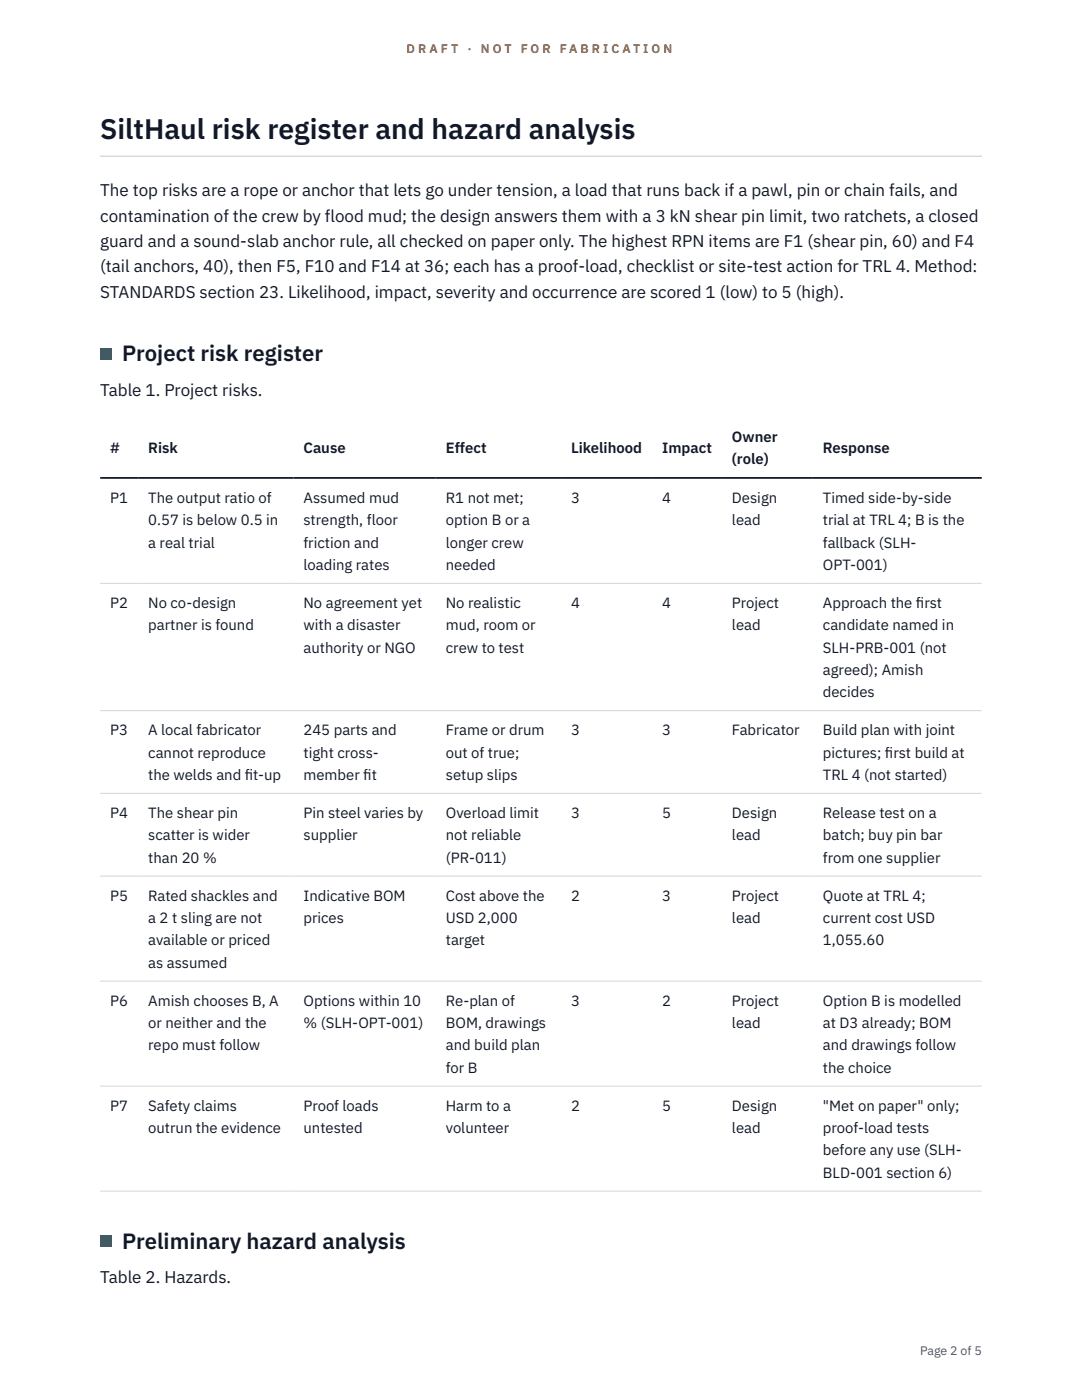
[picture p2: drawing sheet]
<svg xmlns="http://www.w3.org/2000/svg" width="216mm" height="279mm" viewBox="0 0 216 279" stroke-linecap="round" stroke-linejoin="round" font-family="sans-serif">
<defs><g id="words">
<text font-size="5.6" fill="#111827" x="20" y="27.6">SiltHaul risk register and hazard analysis</text>
<g font-size="4.4" fill="#111827">
<text x="24.4" y="72.1">Project risk register</text>
<text x="24.4" y="249.2">Preliminary hazard analysis</text>
</g>
<g font-size="3.4" fill="#111827">
<text x="20" y="39.1">The top risks are a rope or anchor that lets go under tension, a load that runs back if a pawl, pin or chain fails, and</text>
<text x="20" y="44.2">contamination of the crew by flood mud; the design answers them with a 3 kN shear pin limit, two ratchets, a closed</text>
<text x="20" y="49.3">guard and a sound-slab anchor rule, all checked on paper only. The highest RPN items are F1 (shear pin, 60) and F4</text>
<text x="20" y="54.4">(tail anchors, 40), then F5, F10 and F14 at 36; each has a proof-load, checklist or site-test action for TRL 4. Method:</text>
<text x="20" y="59.5">STANDARDS section 23. Likelihood, impact, severity and occurrence are scored 1 (low) to 5 (high).</text>
<text x="20" y="79">Table 1. Project risks.</text>
<text x="20" y="256.1">Table 2. Hazards.</text>
</g>
<g font-size="3" fill="#111827">
<text x="146.1" y="88.1">Owner</text>
<text x="22" y="90.4">#</text>
<text x="29.6" y="90.4">Risk</text>
<text x="60.6" y="90.4">Cause</text>
<text x="89" y="90.4">Effect</text>
<text x="114" y="90.4">Likelihood</text>
<text x="132.1" y="90.4">Impact</text>
<text x="146.1" y="92.6">(role)</text>
<text x="164.2" y="90.4">Response</text>
<text x="22" y="100.4">P1</text>
<text x="29.6" y="100.4">The output ratio of</text>
<text x="60.6" y="100.4">Assumed mud</text>
<text x="89" y="100.4">R1 not met;</text>
<text x="114" y="100.4">3</text>
<text x="132.1" y="100.4">4</text>
<text x="146.1" y="100.4">Design</text>
<text x="164.2" y="100.4">Timed side-by-side</text>
<text x="29.6" y="104.8">0.57 is below 0.5 in</text>
<text x="60.6" y="104.8">strength, floor</text>
<text x="89" y="104.8">option B or a</text>
<text x="146.1" y="104.8">lead</text>
<text x="164.2" y="104.8">trial at TRL 4; B is the</text>
<text x="29.6" y="109.3">a real trial</text>
<text x="60.6" y="109.3">friction and</text>
<text x="60.6" y="113.7">loading rates</text>
<text x="89" y="109.3">longer crew</text>
<text x="89" y="113.7">needed</text>
<text x="164.2" y="109.3">fallback (SLH-</text>
<text x="164.2" y="113.7">OPT-001)</text>
<text x="22" y="121.3">P2</text>
<text x="29.6" y="121.3">No co-design</text>
<text x="29.6" y="125.8">partner is found</text>
<text x="60.6" y="121.3">No agreement yet</text>
<text x="60.6" y="125.8">with a disaster</text>
<text x="89" y="121.3">No realistic</text>
<text x="89" y="125.8">mud, room or</text>
<text x="114" y="121.3">4</text>
<text x="132.1" y="121.3">4</text>
<text x="146.1" y="121.3">Project</text>
<text x="146.1" y="125.8">lead</text>
<text x="164.2" y="121.3">Approach the f</text>
<text x="164.2" y="125.8">candidate named in</text>
<text x="182.8" y="121.3">irst</text>
<text x="60.6" y="130.2">authority or NGO</text>
<text x="89" y="130.2">crew to test</text>
<text x="164.2" y="130.2">SLH-PRB-001 (not</text>
<text x="164.2" y="134.7">agreed); Amish</text>
<text x="164.2" y="139.1">decides</text>
<text x="22" y="146.7">P3</text>
<text x="29.6" y="146.7">A local fabricator</text>
<text x="60.6" y="146.7">245 parts and</text>
<text x="89" y="146.7">Frame or drum</text>
<text x="114" y="146.7">3</text>
<text x="132.1" y="146.7">3</text>
<text x="146.1" y="146.7">Fabricator</text>
<text x="164.2" y="146.7">Build plan with joint</text>
<text x="29.6" y="151.2">cannot reproduce</text>
<text x="29.6" y="155.6">the welds and f</text>
<text x="48.9" y="155.6">it-up</text>
<text x="60.6" y="151.2">tight cross-</text>
<text x="60.6" y="155.6">member f</text>
<text x="72.5" y="155.6">it</text>
<text x="89" y="151.2">out of true;</text>
<text x="89" y="155.6">setup slips</text>
<text x="164.2" y="151.2">pictures; f</text>
<text x="164.2" y="155.6">TRL 4 (not started)</text>
<text x="176.6" y="151.2">irst build at</text>
<text x="22" y="163.3">P4</text>
<text x="29.6" y="163.3">The shear pin</text>
<text x="29.6" y="167.7">scatter is wider</text>
<text x="60.6" y="163.3">Pin steel varies by</text>
<text x="60.6" y="167.7">supplier</text>
<text x="89" y="163.3">Overload limit</text>
<text x="89" y="167.7">not reliable</text>
<text x="114" y="163.3">3</text>
<text x="132.1" y="163.3">5</text>
<text x="146.1" y="163.3">Design</text>
<text x="146.1" y="167.7">lead</text>
<text x="164.2" y="163.3">Release test on a</text>
<text x="164.2" y="167.7">batch; buy pin bar</text>
<text x="29.6" y="172.1">than 20 %</text>
<text x="89" y="172.1">(PR-011)</text>
<text x="164.2" y="172.1">from one supplier</text>
<text x="22" y="179.8">P5</text>
<text x="29.6" y="179.8">Rated shackles and</text>
<text x="60.6" y="179.8">Indicative BOM</text>
<text x="89" y="179.8">Cost above the</text>
<text x="114" y="179.8">2</text>
<text x="132.1" y="179.8">3</text>
<text x="146.1" y="179.8">Project</text>
<text x="164.2" y="179.8">Quote at TRL 4;</text>
<text x="29.6" y="184.2">a 2 t sling are not</text>
<text x="60.6" y="184.2">prices</text>
<text x="89" y="184.2">USD 2,000</text>
<text x="146.1" y="184.2">lead</text>
<text x="164.2" y="184.2">current cost USD</text>
<text x="29.6" y="188.7">available or priced</text>
<text x="89" y="188.7">target</text>
<text x="164.2" y="188.7">1,055.60</text>
<text x="29.6" y="193.1">as assumed</text>
<text x="22" y="200.7">P6</text>
<text x="29.6" y="200.7">Amish chooses B, A</text>
<text x="60.6" y="200.7">Options within 10</text>
<text x="89" y="200.7">Re-plan of</text>
<text x="114" y="200.7">3</text>
<text x="132.1" y="200.7">2</text>
<text x="146.1" y="200.7">Project</text>
<text x="164.2" y="200.7">Option B is modelled</text>
<text x="29.6" y="205.2">or neither and the</text>
<text x="29.6" y="209.6">repo must follow</text>
<text x="60.6" y="205.2">% (SLH-OPT-001)</text>
<text x="89" y="205.2">BOM, drawings</text>
<text x="89" y="209.6">and build plan</text>
<text x="146.1" y="205.2">lead</text>
<text x="164.2" y="205.2">at D3 already; BOM</text>
<text x="164.2" y="209.6">and drawings follow</text>
<text x="89" y="214.1">for B</text>
<text x="164.2" y="214.1">the choice</text>
<text x="22" y="221.7">P7</text>
<text x="29.6" y="221.7">Safety claims</text>
<text x="60.6" y="221.7">Proof loads</text>
<text x="89" y="221.7">Harm to a</text>
<text x="114" y="221.7">2</text>
<text x="132.1" y="221.7">5</text>
<text x="146.1" y="221.7">Design</text>
<text x="164.2" y="221.7">&quot;Met on paper&quot; only;</text>
<text x="29.6" y="226.1">outrun the evidence</text>
<text x="60.6" y="226.1">untested</text>
<text x="89" y="226.1">volunteer</text>
<text x="146.1" y="226.1">lead</text>
<text x="164.2" y="226.1">proof-load tests</text>
<text x="164.2" y="230.6">before any use (SLH-</text>
<text x="164.2" y="235">BLD-001 section 6)</text>
</g>
<g font-size="2.5" fill="#b45309">
<text x="81.1" y="10.5">D R A F T</text>
<text x="93.3" y="10.5">·</text>
<text x="95.9" y="10.5">N O T</text>
<text x="103.9" y="10.5">F O R</text>
<text x="111.7" y="10.5">F A B R I C A T I O N</text>
</g>
<text font-size="2.5" fill="#4b5563" x="183.6" y="270.3">Page 2 of 5</text>
</g></defs>
<path d="M20 31l175.9 .1zM20 31h175.9v.3h-175.9z" fill-rule="evenodd" fill="#d1d5db"/>
<path d="M20 116.4h175.9M20 141.8h175.9M20 158.3h175.9M20 174.8h175.9M20 195.8h175.9M20 216.8h175.9M20 237.7h175.9" fill="none" stroke="#d1d5db" stroke-width=".2"/>
<path d="M20 95.4h175.9" fill="none" stroke="#111827" stroke-width=".35"/>
<g fill="#0f766e">
<path d="M20 69.5h2.2v2.2h-2.2z"/>
<path d="M20 246.6h2.2v2.2h-2.2z"/>
</g>
<use href="#words"/>
</svg>
